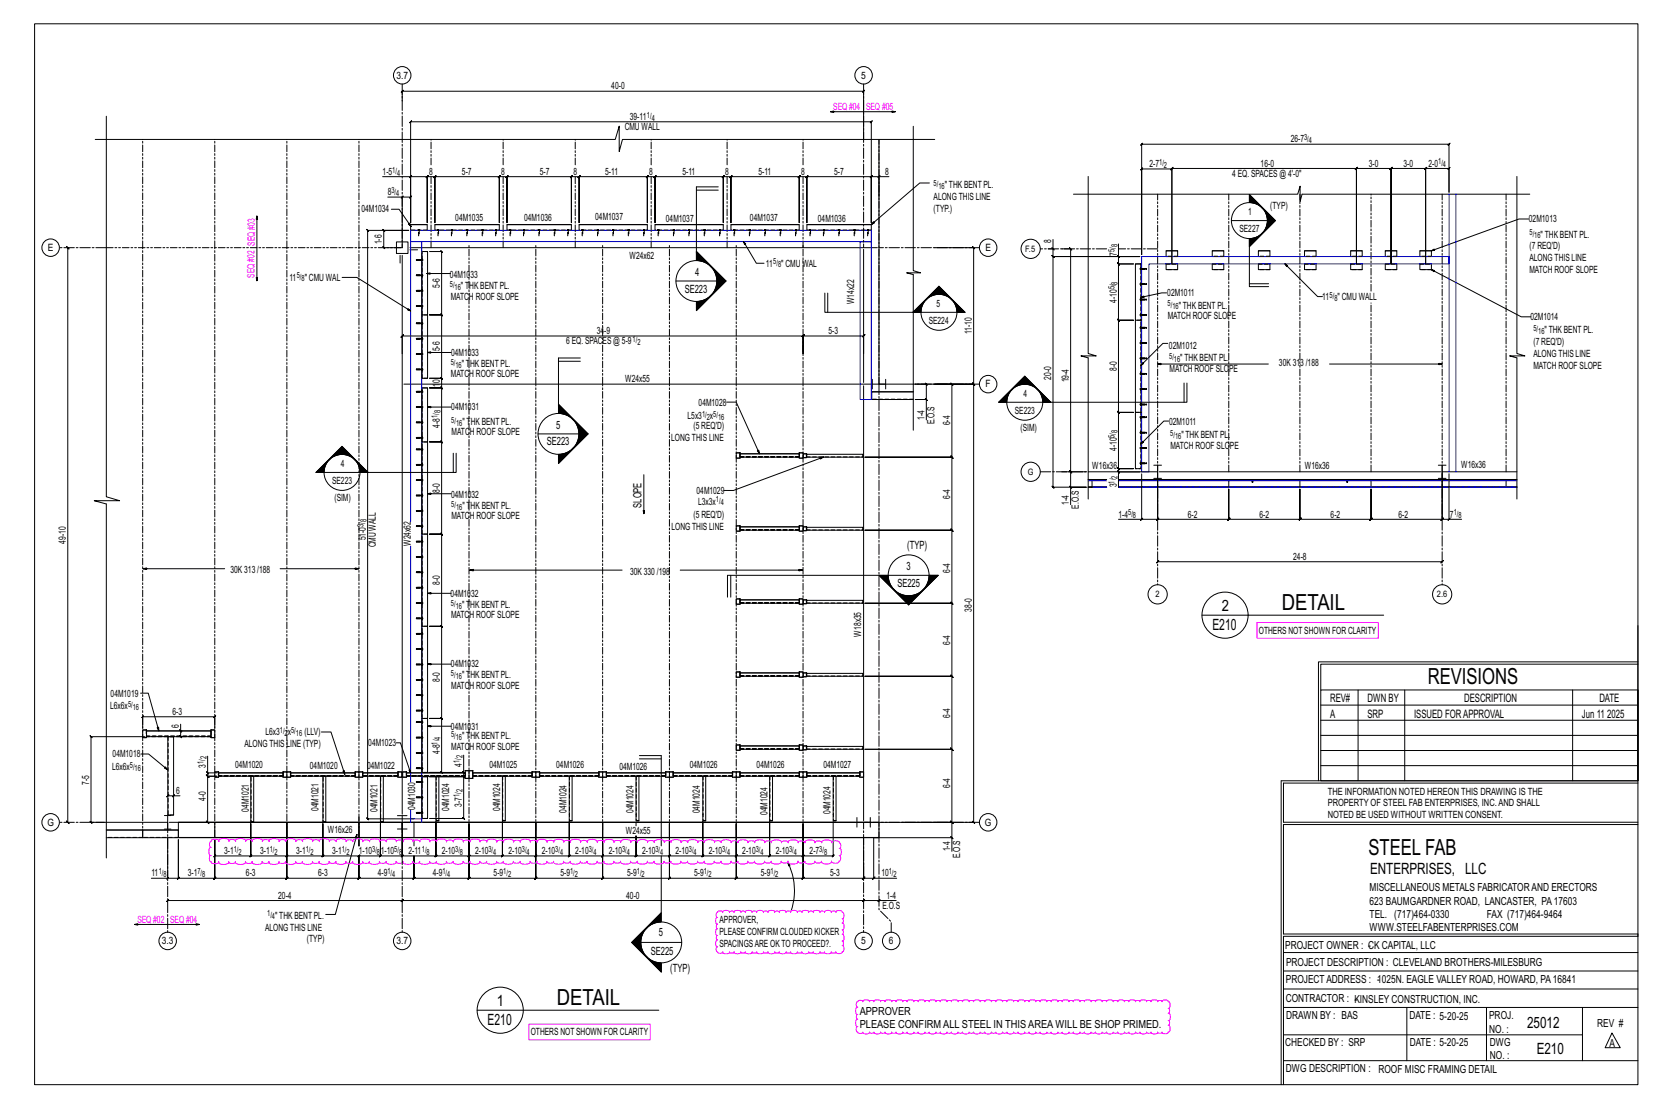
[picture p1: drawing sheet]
<svg xmlns="http://www.w3.org/2000/svg" width="914mm" height="610mm" viewBox="0 0 914 610" stroke-linecap="round" stroke-linejoin="round" font-family="sans-serif">
<defs><g id="words">
<g font-size="12.2">
<text x="706" y="336">DETAIL</text>
<text x="786" y="377">REVISIONS</text>
<text x="753" y="471">STEEL FAB</text>
<text x="307" y="554">DETAIL</text>
</g>
<g font-size="8.6">
<text x="673" y="336">2</text>
<text x="667" y="347">E210</text>
<text x="754" y="481">ENTERPRISES, LLC</text>
<text x="274" y="554">1</text>
<text x="268" y="565">E210</text>
<text x="841" y="566">25012</text>
<text x="846" y="580">E210</text>
</g>
<g font-size="6.4">
<text x="732" y="386">REV#</text>
<text x="753" y="386">DWN BY</text>
<text x="806" y="386">DESCRIPTION</text>
<text x="880" y="386">DATE</text>
<text x="732" y="395">A</text>
<text x="753" y="395">SRP</text>
<text x="778" y="395">ISSUED FORAPPROVAL</text>
<text x="871" y="395">Jun 11</text>
<text x="885" y="395">2025</text>
</g>
<g font-size="6.3">
<text x="383" y="152">4</text>
<text x="377" y="161">SE223</text>
<text x="306" y="236">5</text>
<text x="301" y="245">SE223</text>
<text x="353" y="280" transform="rotate(-90 353 280)">SLOPE</text>
<text x="499" y="302">(TYP)</text>
<text x="499" y="314">3</text>
<text x="494" y="323">SE225</text>
<text x="363" y="516">5</text>
<text x="358" y="526">SE225</text>
<text x="369" y="535">(TYP)</text>
</g>
<g font-size="6.1">
<text x="754" y="491">MISCELLANEOUS METALS FABRICATORAND ERECTORS</text>
<text x="754" y="498">623 BAUMGARDNER ROAD, LANCASTER, PA17603</text>
<text x="754" y="505">TEL. (717)464-0330</text>
<text x="819" y="505">FAX (717)464-9464</text>
<text x="754" y="513">WWW.STEELFABENTERPRISES.COM</text>
<text x="708" y="523">PROJECT OWNER : -CK CAPITAL, LLC</text>
<text x="708" y="532">PROJECT DESCRIPTION : CLEVELAND BROTHERS-MILESBURG</text>
<text x="708" y="541">PROJECTADDRESS : -1025N. EAGLE VALLEY ROAD, HOWARD, PA16841</text>
<text x="708" y="552">CONTRACTOR : -KINSLEY CONSTRUCTION, INC.</text>
<text x="473" y="559">APPROVER</text>
<text x="708" y="561">DRAWN BY : BAS</text>
<text x="776" y="561">DATE : 5-20-25</text>
<text x="820" y="561">PROJ.</text>
<text x="473" y="566">PLEASE CONFIRM ALL STEEL IN THIS AREA WILL BE SHOP PRIMED.</text>
<text x="820" y="569">NO. :</text>
<text x="879" y="566">REV #</text>
<text x="708" y="576">CHECKED BY : SRP</text>
<text x="776" y="576">DATE : 5-20-25</text>
<text x="820" y="576">DWG</text>
<text x="886" y="577">A</text>
<text x="820" y="583">NO. :</text>
<text x="708" y="590">DWG DESCRIPTION : ROOF MISC FRAMING DETAIL</text>
</g>
<g font-size="5.6">
<text x="218" y="43">3.7</text>
<text x="474" y="43">5</text>
<text x="26" y="138">E</text>
<text x="542" y="138">E</text>
<text x="543" y="213">F</text>
<text x="26" y="455">G</text>
<text x="542" y="455">G</text>
<text x="89" y="520">3.3</text>
<text x="218" y="520">3.7</text>
<text x="474" y="520">5</text>
<text x="489" y="520">6</text>
</g>
<g font-size="5.5">
<text x="337" y="49">40-0</text>
<text x="344" y="72">CMU WALL</text>
<text x="347" y="66">39-11</text>
<text x="711" y="78">26-7</text>
<text x="633" y="92">2-7</text>
<text x="694" y="92">16-0</text>
<text x="754" y="92">3-0</text>
<text x="773" y="92">3-0</text>
<text x="786" y="92">2-0</text>
<text x="211" y="96">1-5</text>
<text x="236" y="96">8</text>
<text x="254" y="96">5-7</text>
<text x="276" y="96">8</text>
<text x="297" y="96">5-7</text>
<text x="316" y="96">8</text>
<text x="333" y="96">5-11</text>
<text x="357" y="96">8</text>
<text x="376" y="96">5-11</text>
<text x="399" y="96">8</text>
<text x="417" y="96">5-11</text>
<text x="441" y="96">8</text>
<text x="459" y="96">5-7</text>
<text x="487" y="96">8</text>
<text x="678" y="97">4 EQ. SPACES @ 4'-0&quot;</text>
<text x="213" y="108">8</text>
<text x="520" y="104">&quot; THK BENT PL.</text>
<text x="514" y="110">ALONG THIS LINE</text>
<text x="199" y="117">04M1034</text>
<text x="514" y="117">(TYP.)</text>
<text x="687" y="119">1</text>
<text x="699" y="115">(TYP)</text>
<text x="251" y="122">04M1035</text>
<text x="288" y="121">04M1036</text>
<text x="328" y="121">04M1037</text>
<text x="367" y="122">04M1037</text>
<text x="413" y="122">04M1037</text>
<text x="450" y="122">04M1036</text>
<text x="842" y="122">02M1013</text>
<text x="682" y="128">SE227</text>
<text x="848" y="131">&quot; THK BENT PL.</text>
<text x="210" y="135" transform="rotate(-90 210 135)">1-6</text>
<text x="579" y="134" transform="rotate(-90 579 134)">8</text>
<text x="842" y="137">(7 REQ'D)</text>
<text x="347" y="142">W24x62</text>
<text x="615" y="141" transform="rotate(-90 615 141)">7</text>
<text x="842" y="144">ALONG THIS LINE</text>
<text x="422" y="147">11</text>
<text x="430" y="147">&quot; CMU WAL</text>
<text x="159" y="155">11</text>
<text x="168" y="155">&quot; CMU WAL</text>
<text x="248" y="153">04M10</text>
<text x="259" y="153">33</text>
<text x="842" y="150">MATCH ROOF SLOPE</text>
<text x="242" y="159" transform="rotate(-90 242 159)">5-6</text>
<text x="254" y="159">&quot; T</text>
<text x="258" y="159">HK BENT PL.</text>
<text x="248" y="165">MATCH ROOF SLOPE</text>
<text x="470" y="168" transform="rotate(-90 470 168)">W14x22</text>
<text x="615" y="167" transform="rotate(-90 615 167)">4-10</text>
<text x="643" y="163">02M1011</text>
<text x="728" y="165">11</text>
<text x="736" y="165">&quot; CMU WALL</text>
<text x="516" y="169">5</text>
<text x="649" y="170">&quot; THK BENT PL.</text>
<text x="511" y="178">SE224</text>
<text x="643" y="176">MATCH ROOF SLOP</text>
<text x="678" y="176">E</text>
<text x="843" y="176">02M1014</text>
<text x="328" y="184">34</text>
<text x="333" y="184">-9</text>
<text x="456" y="184">5-3</text>
<text x="535" y="184" transform="rotate(-90 535 184)">11-10</text>
<text x="850" y="183">&quot; THK BENT PL.</text>
<text x="312" y="190">6 EQ. SPAC</text>
<text x="332" y="190">ES @ 5-9</text>
<text x="844" y="190">(7 REQ'D)</text>
<text x="242" y="194" transform="rotate(-90 242 194)">5-6</text>
<text x="248" y="196">04M10</text>
<text x="260" y="196">33</text>
<text x="644" y="192">02M1012</text>
<text x="844" y="196">ALONG THIS LINE</text>
<text x="254" y="202">&quot; T</text>
<text x="259" y="202">HK BENT PL.</text>
<text x="650" y="199">&quot; THK BENT PL.</text>
<text x="704" y="202">30K 31</text>
<text x="716" y="202">3 /188</text>
<text x="844" y="203">MATCH ROOF SLOPE</text>
<text x="248" y="208">MATC</text>
<text x="258" y="208">H ROOF SLOPE</text>
<text x="579" y="209" transform="rotate(-90 579 209)">20-0</text>
<text x="615" y="204" transform="rotate(-90 615 204)">8-0</text>
<text x="644" y="205">MATCH ROOF SLO</text>
<text x="677" y="205">PE</text>
<text x="242" y="213" transform="rotate(-90 242 213)">1</text>
<text x="242" y="211" transform="rotate(-90 242 211)">0</text>
<text x="344" y="211">W24x55</text>
<text x="588" y="211" transform="rotate(-90 588 211)">19-4</text>
<text x="563" y="219">4</text>
<text x="248" y="226">04M10</text>
<text x="260" y="226">31</text>
<text x="385" y="224">04M1028</text>
<text x="559" y="228">SE223</text>
<text x="379" y="231">L5x3</text>
<text x="391" y="231">x</text>
<text x="509" y="231" transform="rotate(-90 509 231)">1-4</text>
<text x="514" y="233" transform="rotate(-90 514 233)">E.O.S</text>
<text x="242" y="236" transform="rotate(-90 242 236)">4-8</text>
<text x="249" y="240">MATC</text>
<text x="255" y="234">&quot; T</text>
<text x="259" y="240">H ROOF SLOPE</text>
<text x="259" y="234">HK BENT PL.</text>
<text x="382" y="236">(5 REQ'D)</text>
<text x="523" y="234" transform="rotate(-90 523 234)">6-4</text>
<text x="562" y="237">(SIM)</text>
<text x="644" y="234">02M1011</text>
<text x="370" y="243">LONG THIS LINE</text>
<text x="650" y="241">&quot; THK BENT PL.</text>
<text x="615" y="248" transform="rotate(-90 615 248)">4-10</text>
<text x="644" y="247">MATCH ROOF SLO</text>
<text x="677" y="247">PE</text>
<text x="188" y="257">4</text>
<text x="804" y="258">W16x36</text>
<text x="601" y="258">W16x36</text>
<text x="718" y="258">W16x36</text>
<text x="183" y="267">SE223</text>
<text x="615" y="268" transform="rotate(-90 615 268)">3</text>
<text x="184" y="276">(SIM)</text>
<text x="242" y="271" transform="rotate(-90 242 271)">8-0</text>
<text x="248" y="274">04M10</text>
<text x="260" y="274">32</text>
<text x="383" y="272">04M1029</text>
<text x="523" y="275" transform="rotate(-90 523 275)">6-4</text>
<text x="255" y="280">&quot; T</text>
<text x="259" y="280">HK BENT PL.</text>
<text x="384" y="278">L3x3x</text>
<text x="588" y="278" transform="rotate(-90 588 278)">1-4</text>
<text x="594" y="280" transform="rotate(-90 594 280)">E.O.S</text>
<text x="249" y="286">MATC</text>
<text x="259" y="286">H ROOF SLOPE</text>
<text x="382" y="285">(5 REQ'D)</text>
<text x="616" y="285">1-4</text>
<text x="654" y="285">6-2</text>
<text x="693" y="285">6-2</text>
<text x="733" y="285">6-2</text>
<text x="770" y="285">6-2</text>
<text x="798" y="285">7</text>
<text x="370" y="292">LONG THIS LINE</text>
<text x="36" y="299" transform="rotate(-90 36 299)">49-10</text>
<text x="201" y="298" transform="rotate(-90 201 298)">51-0</text>
<text x="207" y="301" transform="rotate(-90 207 301)">CMU WALL</text>
<text x="226" y="301" transform="rotate(-90 226 301)">W24x62</text>
<text x="712" y="308">24-8</text>
<text x="127" y="315">30K 313 /188</text>
<text x="347" y="316">30K 330 /198</text>
<text x="523" y="315" transform="rotate(-90 523 315)">6-4</text>
<text x="242" y="322" transform="rotate(-90 242 322)">8-0</text>
<text x="248" y="329">04M10</text>
<text x="259" y="329">32</text>
<text x="254" y="335">&quot; T</text>
<text x="259" y="335">HK BENT PL.</text>
<text x="248" y="341">MATC</text>
<text x="258" y="341">H ROOF SLOPE</text>
<text x="535" y="337" transform="rotate(-90 535 337)">38-0</text>
<text x="474" y="351" transform="rotate(-90 474 351)">W18x35</text>
<text x="693" y="349">OTHERS NOT SHOWN FOR CLARITY</text>
<text x="523" y="355" transform="rotate(-90 523 355)">6-4</text>
<text x="248" y="367">04M10</text>
<text x="260" y="367">32</text>
<text x="242" y="376" transform="rotate(-90 242 376)">8-0</text>
<text x="254" y="374">&quot; T</text>
<text x="259" y="374">HK BENT PL.</text>
<text x="61" y="384">04M1019</text>
<text x="248" y="379">MATC</text>
<text x="258" y="379">H ROOF SLOPE</text>
<text x="61" y="390">L6x6x</text>
<text x="95" y="394">6-3</text>
<text x="523" y="395" transform="rotate(-90 523 395)">6-4</text>
<text x="98" y="401" transform="rotate(-90 98 401)">6</text>
<text x="248" y="402">04M10</text>
<text x="259" y="402">31</text>
<text x="146" y="405">L6x3</text>
<text x="158" y="405">x</text>
<text x="168" y="405">(LLV)</text>
<text x="254" y="407">&quot; T</text>
<text x="259" y="407">HK BENT PL.</text>
<text x="135" y="411">ALONG THIS LINE (TYP)</text>
<text x="203" y="411">04M1023</text>
<text x="248" y="413">MATC</text>
<text x="258" y="413">H ROOF SLOPE</text>
<text x="62" y="417">04M1018</text>
<text x="242" y="415" transform="rotate(-90 242 415)">4-8</text>
<text x="62" y="424">L6x6x</text>
<text x="113" y="423" transform="rotate(-90 113 423)">3</text>
<text x="129" y="423">04M1020</text>
<text x="171" y="423">04M1020</text>
<text x="202" y="424">04M1022</text>
<text x="254" y="422" transform="rotate(-90 254 422)">4</text>
<text x="269" y="423">04M1025</text>
<text x="306" y="423">04M1026</text>
<text x="341" y="424">04M1026</text>
<text x="380" y="423">04M1026</text>
<text x="417" y="423">04M1026</text>
<text x="453" y="423">04M1027</text>
<text x="49" y="432" transform="rotate(-90 49 432)">7-5</text>
<text x="97" y="437">6</text>
<text x="523" y="434" transform="rotate(-90 523 434)">6-4</text>
<text x="731" y="438">THE INFORMATION NOTED HEREON THIS DRAWING IS THE</text>
<text x="113" y="441" transform="rotate(-90 113 441)">4-0</text>
<text x="137" y="447" transform="rotate(-90 137 447)">04M1021</text>
<text x="175" y="447" transform="rotate(-90 175 447)">04M1021</text>
<text x="208" y="447" transform="rotate(-90 208 447)">04M1021</text>
<text x="229" y="446" transform="rotate(-90 229 446)">04M1030</text>
<text x="247" y="447" transform="rotate(-90 247 447)">04M1024</text>
<text x="254" y="444" transform="rotate(-90 254 444)">3-7</text>
<text x="275" y="447" transform="rotate(-90 275 447)">04M1024</text>
<text x="312" y="448" transform="rotate(-90 312 448)">04M1024</text>
<text x="349" y="448" transform="rotate(-90 349 448)">04M1024</text>
<text x="385" y="448" transform="rotate(-90 385 448)">04M1024</text>
<text x="422" y="449" transform="rotate(-90 422 449)">04M1024</text>
<text x="457" y="448" transform="rotate(-90 457 448)">04M1024</text>
<text x="731" y="444">PROPERTY OF STEEL FAB ENTERPRISES, INC.AND SHALL</text>
<text x="731" y="451">NOTED BE USED WITHOUT WRITTEN CONSENT.</text>
<text x="180" y="459">W16x26</text>
<text x="344" y="459">W24x55</text>
<text x="123" y="470">3-1</text>
<text x="143" y="470">3-1</text>
<text x="163" y="470">3-1</text>
<text x="183" y="470">3-1</text>
<text x="198" y="470">1-10</text>
<text x="210" y="470">1-10</text>
<text x="225" y="470">2-11</text>
<text x="243" y="470">2-10</text>
<text x="262" y="470">2-10</text>
<text x="280" y="470">2-10</text>
<text x="298" y="470">2-10</text>
<text x="317" y="470">2-10</text>
<text x="335" y="470">2-10</text>
<text x="353" y="470">2-10</text>
<text x="372" y="470">2-10</text>
<text x="390" y="470">2-10</text>
<text x="409" y="470">2-10</text>
<text x="427" y="470">2-10</text>
<text x="446" y="470">2-7</text>
<text x="523" y="469" transform="rotate(-90 523 469)">1-4</text>
<text x="529" y="472" transform="rotate(-90 529 472)">E.O.S</text>
<text x="83" y="483">11</text>
<text x="103" y="483">3-1</text>
<text x="135" y="483">6-3</text>
<text x="175" y="483">6-3</text>
<text x="208" y="483">4-9</text>
<text x="238" y="483">4-9</text>
<text x="272" y="483">5-9</text>
<text x="309" y="483">5-9</text>
<text x="345" y="483">5-9</text>
<text x="382" y="483">5-9</text>
<text x="419" y="483">5-9</text>
<text x="457" y="483">5-3</text>
<text x="485" y="483">10</text>
<text x="153" y="495">20-4</text>
<text x="345" y="495">40-0</text>
<text x="488" y="495">1-4</text>
<text x="486" y="500">E.O.S</text>
<text x="151" y="506">&quot; THK BENT PL.</text>
<text x="396" y="509">APPROVER,</text>
<text x="146" y="512">ALONG THIS LINE</text>
<text x="396" y="515">PLEASE CONFIRM CLOUDED KICKER</text>
<text x="169" y="519">(TYP)</text>
<text x="396" y="522">SPACINGSARE OKTO PROCEED?.</text>
<text x="292" y="570">OTHERS NOT SHOWN FOR CLARITY</text>
</g>
<g font-size="5.5" fill="#f0f">
<text x="459" y="60">SEQ #04</text>
<text x="477" y="61">SEQ #05</text>
<text x="140" y="135" transform="rotate(-90 140 135)">SEQ #03</text>
<text x="140" y="153" transform="rotate(-90 140 153)">SEQ #02</text>
<text x="76" y="508">SEQ #02</text>
<text x="94" y="508">SEQ #04</text>
</g>
<g font-size="4.9">
<text x="564" y="139">F.5</text>
<text x="566" y="261">G</text>
<text x="636" y="329">2</text>
<text x="791" y="329">2.6</text>
</g>
<g font-size="4.7">
<text x="356" y="65">1/</text>
<text x="359" y="66">4</text>
<text x="718" y="77">3/</text>
<text x="721" y="79">4</text>
<text x="216" y="95">1/</text>
<text x="638" y="91">1/</text>
<text x="641" y="92">2</text>
<text x="792" y="91">1/</text>
<text x="794" y="92">4</text>
<text x="219" y="97">4</text>
<text x="216" y="106">3/</text>
<text x="218" y="108">4</text>
<text x="514" y="102">5/</text>
<text x="517" y="104">16</text>
<text x="842" y="130">5/</text>
<text x="845" y="131">16</text>
<text x="615" y="136" transform="rotate(-90 615 136)">8</text>
<text x="614" y="139" transform="rotate(-90 614 139)">5/</text>
<text x="426" y="146">5/</text>
<text x="428" y="147">8</text>
<text x="163" y="153">5/</text>
<text x="166" y="155">8</text>
<text x="248" y="158">5/</text>
<text x="250" y="160">16</text>
<text x="614" y="159" transform="rotate(-90 614 159)">5/</text>
<text x="615" y="157" transform="rotate(-90 615 157)">8</text>
<text x="732" y="164">5/</text>
<text x="735" y="166">8</text>
<text x="643" y="169">5/</text>
<text x="645" y="170">16</text>
<text x="844" y="182">5/</text>
<text x="847" y="184">16</text>
<text x="348" y="188">1/</text>
<text x="351" y="190">2</text>
<text x="644" y="198">5/</text>
<text x="248" y="201">5/</text>
<text x="251" y="203">16</text>
<text x="646" y="199">16</text>
<text x="243" y="228" transform="rotate(-90 243 228)">8</text>
<text x="241" y="230" transform="rotate(-90 241 230)">1/</text>
<text x="248" y="233">5/</text>
<text x="386" y="230">1/</text>
<text x="389" y="231">2</text>
<text x="393" y="230">5/</text>
<text x="395" y="231">16</text>
<text x="251" y="234">16</text>
<text x="615" y="238" transform="rotate(-90 615 238)">8</text>
<text x="614" y="241" transform="rotate(-90 614 241)">5/</text>
<text x="644" y="240">5/</text>
<text x="647" y="242">16</text>
<text x="615" y="264" transform="rotate(-90 615 264)">2</text>
<text x="614" y="266" transform="rotate(-90 614 266)">1/</text>
<text x="248" y="279">5/</text>
<text x="251" y="281">16</text>
<text x="394" y="277">1/</text>
<text x="397" y="278">4</text>
<text x="202" y="288" transform="rotate(-90 202 288)">8</text>
<text x="621" y="284">5/</text>
<text x="624" y="285">8</text>
<text x="800" y="284">1/</text>
<text x="803" y="285">8</text>
<text x="200" y="290" transform="rotate(-90 200 290)">3/</text>
<text x="248" y="334">5/</text>
<text x="251" y="335">16</text>
<text x="248" y="372">5/</text>
<text x="251" y="374">16</text>
<text x="70" y="389">5/</text>
<text x="73" y="391">16</text>
<text x="154" y="403">1/</text>
<text x="157" y="405">2</text>
<text x="160" y="403">5/</text>
<text x="163" y="405">16</text>
<text x="243" y="407" transform="rotate(-90 243 407)">4</text>
<text x="248" y="406">5/</text>
<text x="251" y="408">16</text>
<text x="241" y="410" transform="rotate(-90 241 410)">1/</text>
<text x="114" y="418" transform="rotate(-90 114 418)">2</text>
<text x="255" y="418" transform="rotate(-90 255 418)">2</text>
<text x="72" y="423">5/</text>
<text x="74" y="425">16</text>
<text x="112" y="421" transform="rotate(-90 112 421)">1/</text>
<text x="253" y="420" transform="rotate(-90 253 420)">1/</text>
<text x="255" y="436" transform="rotate(-90 255 436)">2</text>
<text x="253" y="439" transform="rotate(-90 253 439)">1/</text>
<text x="129" y="469">1/</text>
<text x="131" y="471">2</text>
<text x="148" y="469">1/</text>
<text x="151" y="471">2</text>
<text x="168" y="469">1/</text>
<text x="171" y="471">2</text>
<text x="188" y="469">1/</text>
<text x="191" y="471">2</text>
<text x="205" y="469">3/</text>
<text x="208" y="471">8</text>
<text x="217" y="469">5/</text>
<text x="220" y="471">8</text>
<text x="232" y="469">1/</text>
<text x="235" y="471">8</text>
<text x="251" y="469">3/</text>
<text x="253" y="471">8</text>
<text x="269" y="469">3/</text>
<text x="272" y="471">4</text>
<text x="287" y="469">3/</text>
<text x="290" y="471">4</text>
<text x="306" y="469">3/</text>
<text x="308" y="471">4</text>
<text x="324" y="469">3/</text>
<text x="327" y="471">4</text>
<text x="342" y="469">3/</text>
<text x="345" y="471">4</text>
<text x="361" y="469">3/</text>
<text x="363" y="471">4</text>
<text x="379" y="469">3/</text>
<text x="382" y="471">4</text>
<text x="398" y="469">3/</text>
<text x="400" y="471">4</text>
<text x="416" y="469">3/</text>
<text x="419" y="471">4</text>
<text x="434" y="469">3/</text>
<text x="437" y="471">4</text>
<text x="451" y="469">3/</text>
<text x="454" y="471">8</text>
<text x="87" y="481">1/</text>
<text x="90" y="483">8</text>
<text x="109" y="481">7/</text>
<text x="111" y="483">8</text>
<text x="213" y="481">1/</text>
<text x="216" y="483">4</text>
<text x="244" y="481">1/</text>
<text x="246" y="483">4</text>
<text x="277" y="481">1/</text>
<text x="280" y="483">2</text>
<text x="314" y="481">1/</text>
<text x="316" y="483">2</text>
<text x="351" y="481">1/</text>
<text x="353" y="483">2</text>
<text x="387" y="481">1/</text>
<text x="390" y="483">2</text>
<text x="424" y="481">1/</text>
<text x="427" y="483">2</text>
<text x="489" y="481">1/</text>
<text x="492" y="483">2</text>
<text x="147" y="505">1/</text>
<text x="150" y="506">4</text>
</g>
</g></defs>
<g fill="none" stroke="#000" stroke-width=".55">
<path d="M19 13h883v584h-883zM221 56v-6v1l1-1h-1h254v1l1-1h-1v27M52 77h287l2-8v14l2-6h172M59 64v210l7 2h-14l7 2v194M457 62h36M484 77v135h19M503 70v79l4 1h-8l4 1v86M628 80l1-1h-1h170l-1 1 1-1v27v-13v-1l-1 1h1h-13v-1l-1 1h1v52v-52v-1l-1 1h1h-19v-1l-1 1h1v52v-52v-1l-1 1h1h-19v-1l-1 1h1v52v-52v-1l-1 1h1h-102l1-1-2 1h1v52v-52l1-1-1 2v-1h-17l1-1-1 2v-1v47v-61zM211 97h15v26v-14l1-1-2 1h1h-5M225 98l2-1zM226 97h9v1l1-1h-1v26v-26v1l1-1h-1h4v1l1-1h-1v26v-26v1l1-1h-1h36l-1 1 1-1v26v-26l-1 1 1-1h4v1l1-1h-1v26v-26v1l1-1h-1h36l-1 1 1-1v26v-26l-1 1 1-1h4l-1 1 1-1v26v-26l-1 1 1-1h37v1l1-1h-1v26v-26v1l1-1h-1h5l-1 1 1-1v26v-26l-1 1 1-1h37v1l1-1h-1v26v-26v1l1-1h-1h4v1l1-1h-1v26v-26v1l1-1h-1h38l-1 1 2-1h-1v26v-26l-1 1 2-1h-1h4v1l1-1h-1v26v-26v1l1-1h-1h36l-1 1 1-1v26M483 98l1-1z"/>
<path d="M484 97h-4l-1 1 1-1v26M489 97h-5v11M599 97v98l4 1h-8l4 1v78M835 97v98l5 1h-9l4 1v78M141 119v36M213 109h8v27h-10l1 1-1-1v-9h1l-1-1v1h14h-23v-1l1 1h-1v324v-1l1 1h-1h26M215 115h5l6 10-1-2h1v2M221 109l1-1zM383 105h12M395 103h-12l1 41M512 101h-6l-26 23 1-2v1l-1 1h-36M591 107h123l2-4v8l1-4h125"/>
<path d="M688 107l14 14-14 15 14-15zM688 107l14 14-14 15v-5v27h10M688 109l3 3M688 108l4 5M688 110l1 2M688 110l2 2M688 111l1 1M688 109l4 3M688 109l2 3M688 108l5 5M688 107v5M688 108l6 5"/>
<path d="M688 107l14 14-14 14 6-5M688 111v1M696 116l5 5-5 6M696 117l5 4-5 5M697 117l4 4M697 118l4 3-4 4M697 118l4 3M697 119l3 2-3 3M697 119l3 2M698 120l1 1-1 2M37 136l1 1-1-1v317M218 133h7v7h-7z"/>
<path d="M226 136h257M226 138h4M226 124h9v3h-9zM226 123v-56l-1 1 2-2-1 1h254l-1 1 1-2v1v56M226 124h9M232 139h3v34h-3zM232 139h3M232 139v34M236 139h7v-1l1 1h-1v34l1 1-1-1h-7h7l1 1-1-1v35l1 1-1-1h-7h7l1 1-1-1v6v-1l1 1h-1h-7h7v-1l1 1h-1v29l1 1-1-1h-7h7l1 1-1-1v51l1 1-1-1h-7h7l1 1-1-1v51v-1l1 1h-1h-7h7v-1l1 1h-1v51v-1l1 1h-1h-7h7v-1l1 1h-1v29l1 1-1-1h-7h19v-9M239 124h36v3h-36zM239 124h36M279 124h36v3h-36z"/>
<path d="M279 124h36M319 124h37v3h-37zM319 124h37M361 124h37v3h-37zM361 124h37M383 139l16 16-16 16 16-16zM383 138l17 17-17 16v-5M383 139l6 6M383 139l16 16-16 16M383 139l7 7M383 140l5 4M383 140l5 5"/>
<path d="M402 124h38v3h-38zM402 124h38M409 133l7 12h5M444 124h36v3h-36zM475 137v74M515 136h21h-1l2 1-1-1v76l-1-1 2 1h-1h-21h21l-1-1 2 1h-1v241l-1-1 2 1h-1h-21M579 136l1 2zM580 132v5h-3M585 137h4v-1l1 2-1-1v123v-1l1 1h-1h-4M616 134v7h11h-47v1l-1-1h1v-4M642 138h6v3h-6zM642 138h6"/>
<path d="M667 138h7v3h-7zM667 138h7M678 121l20 1M688 131v1M689 131l-1 1M689 131l-1 2M690 131l-2 2M690 131l-2 3M691 131l-3 3M692 131l-4 3M692 131l-4 4M693 130l-5 5"/>
<path d="M693 138h6v3h-6zM693 138h6M698 121h1M698 121v1M700 121l-3 3M700 121l-3 4M701 121l-4 5M718 138h7v3h-7zM718 138h7M744 138h6v3h-6zM744 138h6M763 138h6v3h-6z"/>
<path d="M763 138h6M782 138h6v3h-6zM842 121h-6l-48 17 2-1v1h-8M188 153h8l30 18M220 141v4M221 141v307M235 151h13M372 155h23M383 141l4 3M383 143l1 1M383 141l3 3M383 142l2 2"/>
<path d="M383 140l4 4M383 143h1M393 149l6 6-6 6M393 150l5 5-5 5M394 150l4 5-4 4M394 151l4 4-4 4M394 151l4 4-4 3M394 151l3 4-3 3M394 152l3 3-3 3M394 152l3 3-3 2M394 153l3 2M394 153l2 2-2 1"/>
<path d="M395 153l1 2-1 1M395 154l1 1-1 1M395 154v1v1M395 154v1M395 155h.1M396 155l-2 2M399 155l-6 5M517 159l-4 4M615 141l1 1zM616 141v4h-1l1 1v-1h8h-8h-1l1 1v-1v31h-1l1 1v-1h8h-8h-1l1 1v-1v51h-1l1 1v-1h8h-8h-1l1 1v-1v31h-1l1 1v-1h8h-8h-1l1 1v-1v2M625 145h3v31h-3zM627 141h-47h-1l1 1v-1v127h-1l1 1v-1h18h-9v10"/>
<path d="M628 145h-3M628 156v1M628 148h.1M642 145h6v3h-6zM667 145h7v3h-7zM688 156h10M693 145h6v3h-6zM707 145l18 18h3M718 145h7v3h-7zM744 145h6v3h-6zM763 145h6v3h-6zM782 145h6v3h-6z"/>
<path d="M788 148l49 26h6M232 173v35h1h2v-35M232 174v34M384 166h-1M384 166l-1 1M385 166l-2 1M385 166l-2 2M386 166l-3 2M386 166l-3 3M387 165l-4 4M388 165l-5 5M389 165l-6 5"/>
<path d="M390 164l-7 6M454 161v11h53M456 161v11M503 172h.1M503 172l14-14 14 14M507 172h20M507 172h.1M507 171l-1 1M507 170l-1 2M507 170l-2 2M507 169l-2 3 2-3M508 169l-4 3"/>
<path d="M508 168l-4 4M509 167l-6 5M509 166l-6 6M512 164l5-6 5 6M512 163l5-4 4 4M513 163l4-4 4 4M513 163l4-4 3 4M514 163l3-3 3 3M514 162l3-2 3 2M515 162l2-2 2 2M515 162l2-1 1 1M516 162l1-1 1 1"/>
<path d="M516 162h1M517 162h.1M525 166l6 6M525 167l6 5M526 168l4 4M526 169l4 3M526 169l3 3M527 170l2 2M527 170l1 2M527 171l1 1M527 171v1M527 172h.1"/>
<path d="M527 172h4l-14-14-14 14h4M628 176v51h-3v-51M628 173v1M628 165h.1M642 161h-2l-12 3M221 195v-10v1l1-2-1 1h221l-1 1 2-2-1 1v10v-10l-1 1 2-2-1 1h33v1l1-2-1 1v10M235 194h13M307 199h12M319 197h-12v30M628 197v1M628 189h.1M628 180v1"/>
<path d="M643 189h-3l-12 12M222 212h257M232 214h3v29h-3zM232 214h3M232 214v29M475 212v240M480 216h23h-23v4h23M480 209v5M480 212h8M488 209v5M509 219l2 2zM554 220l-1 2"/>
<path d="M554 220l-2 2M554 219l-2 3M555 219l-3 3M555 218l-4 4M555 217l-4 5M556 216l-6 6 6-6M559 213l5-5 5 5M560 213l4-5 5 5M560 212l4-4 4 4M561 212l3-3 3 3M562 212l2-2 2 2M563 212l1-2 2 2"/>
<path d="M563 212l1-2 1 2M563 212l1-1 1 1M564 212v-1l1 1M564 212h.1M564 209l4 3M564 209l3 3M564 208l5 5M564 211l-1 1M564 211l1 1M564 209l-3 3M564 211v1M572 216l6 6"/>
<path d="M573 217l5 5h1M573 217l4 5M573 218l4 4M574 218l3 4M574 219l3 3M574 219l2 3M574 220l2 2M574 220l1 2M628 206h.1M628 214h.1M637 200h61M652 211v11"/>
<path d="M653 211v11h-79M732 200h62M235 224h13M296 239h23M307 223l16 16-16 16M307 223l17 16-17 16 16-16zM307 223l17 16-17 16v-5M307 224l5 5M307 227l1 1M307 226l2 2M307 226l3 2M307 224l4 4"/>
<path d="M307 223l6 6M307 225l4 3M307 225l3 3M307 228h1M307 223l7 7M317 233l6 6-6 6M318 234l5 5-5 5M318 234l4 5-4 5M318 235l4 4-4 4M318 236l4 3-4 3M318 236l3 3-3 3M318 236l3 3-3 2"/>
<path d="M318 237l3 2M319 237l1 2-1 2M319 237l1 2M319 238l1 1-1 1M319 238v1v1M319 238v1M319 239h.1M320 239l-1 1M321 239l-2 2M322 239l-4 4M323 239l-6 5M400 221h5l13 29-1-2h1v2"/>
<path d="M504 220h6v11M510 220v-8h1l-2-1 1 1h-6h20l-1-1 2 1h-1v40l-1-1 2 1h-1h-48h48l-1-1 2 1h-1v40l-1-1 2 2-1-1h-48h48l-1-1 2 2-1-1v40h-1l2 1-1-1h-48h48h-1l2 1-1-1v40h-1l2 1-1-1h-48h48h-1l2 1-1-1v41l-1-1 2 1h-1h-48h48l-1-1 2 1h-1v40l-1-1 2 2-1-1h-27M550 222l14-15 14 15-14-15zM550 222l14-14 14 14M554 222h20M554 221l-4 1 14-15 15 15h-5M554 221v1M554 221l-1 1M574 221l1 1M574 221v1M628 227v31h-3v-31M628 223h.1"/>
<path d="M628 238h.1M628 230h.1M643 232h-2l-13 13M178 260h-4l14-14 15 14h-5M178 260h.1M178 259v1M178 259l-1 1M179 258l-2 2M179 258l-3 2M179 257l-3 3M179 256l-4 4M180 255l-5 5"/>
<path d="M180 254l-6 6M184 251l4-4 5 4M184 251l4-4 4 4M185 251l3-3 3 3M186 251l2-3 3 3M186 250l2-2 2 2M187 250l1-1 2 1M188 250h1M188 250h.1M188 247l4 4M188 247l-5 4M188 247l5 4"/>
<path d="M188 247l6 5M188 249l1 1M188 247l-3 4M188 246l14 14M188 247l-5 5M188 249l-1 1M196 254l6 6M197 255l5 5M197 255l5 5h1M197 256l4 4M198 257l3 3M198 258l2 2"/>
<path d="M198 259l1 1M198 260h1M198 260h.1M232 243v51M232 244v49M235 243v51h-3M250 250v10M251 250v10h-53M308 250h-1M308 250l-1 1M309 250l-2 1M309 250l-2 2"/>
<path d="M310 250l-3 2M310 250l-3 3M311 250l-4 3M311 249l-4 4M312 249l-5 5M313 249l-6 5M314 248l-7 7M405 249h2v3h-2zM407 250h33v2h-33zM407 249h-2M407 250h33M440 249h2v3h-2z"/>
<path d="M440 249h2M442 250h2v2h-2zM442 250h2M444 250h31v2h-31zM453 252h-2l1 1 1-1-49 18h-5M598 260h-9v-1l1 1h-1v8M599 260h38M615 259l1 1zM627 260h-11v8M628 255h.1M628 247h.1M635 256h4"/>
<path d="M637 256v7M638 260h155M792 256h4M794 256v7M794 260h41M174 260l14-14 14 14-14-14zM178 260h20M235 272h13M354 261v22M589 268l1 1zM599 264h10h-8v4h8h-10M628 261v25h-12"/>
<path d="M635 263h4M637 268h39v-4h-60h21v4h-21h219h-6v-4h6h-41v4h35M637 269v17v1l1-2-1 1h39v1l1-2-1 1v-17v17v1l1-2-1 1h40l-1 1 1-2v1v-17v17l-1 1 1-2v1h39l-1 1 1-2v1v-17v17l-1 1 1-2v1h39l-1 1 2-2-1 1v-17M637 265v21l1-1-1 2v-1h-9M637 264h118M689 265h.1M690 265h.1M742 265h.1M792 263h4M794 264h-78v4h39M794 261v25l-1 1 1-2v1h4M798 261v25h7"/>
<path d="M829 264h-74v4h39M232 294v51M232 295v49M235 294v51h-3M405 290h2v2l-2 1zM407 290h33v2h-33zM407 290h-2M407 290h33M440 290h2v3l-2-1zM440 290h2M442 290h2v2h-2zM442 290h2"/>
<path d="M444 290h31v2h-31zM628 287l1-2zM797 287l1-2zM79 313l2 1v-1h-2h45M154 313h44l-2 1v-1h2M259 314h2h-2h83M374 314h68h-2h2M402 317v12M484 317l16 16 17-16h-117v12M484 317l16 16 16-16-16 16M484 317l16 16 16-16M485 317l6 6"/>
<path d="M485 317l5 5M485 317l5 4M486 317l4 4M486 317l4 3M486 317l3 3M487 317l2 3M487 317l2 2M488 317l1 1M488 317h1M489 317h.1M512 317h-1M512 317l-1 1"/>
<path d="M513 317l-2 1M513 317l-2 2M514 317l-3 2M514 317l-3 3M515 317l-4 3M515 317l-4 4M515 317l-5 4M515 317l-5 5M516 317l-6 5M516 317l-7 6M637 310l1-1zM637 309h157l-1 1 2-1h-1"/>
<path d="M235 327h13M405 330h2v3h-2zM407 330h33v2h-33zM407 330h-2M407 330h33M440 330h2v3h-2zM440 330h2M442 330h2v2h-2zM442 330h2M444 331h31v1h-31zM494 326l6 6 6-6M495 327l5 5 6-5"/>
<path d="M495 327l5 5 5-5M496 327l4 5 5-5M496 327l4 4 4-4M497 327l3 4 4-4M497 328l3 3M497 328l3 3 3-3M497 328l3 2 3-2M498 328l2 2 3-2M498 328l2 2 2-2M499 328l1 1 2-1M499 328l1 1 1-1M500 328v1l1-1"/>
<path d="M500 328h1M500 328h.1M662 339h100M232 345v51M232 346v49M235 345v51h-3M902 345v85h-197M235 366h13M405 370h2v3h-2zM407 371h33v1h-33zM407 370h-2M407 371h33"/>
<path d="M440 370h2v3h-2zM440 370h2M442 371h2v2h-2zM442 371h2M444 371h31v1h-31zM727 380h175v50h-175zM748 380v50M773 380v50M866 380v50M902 366h-175v14M902 364h-176v66M77 382h5l5 21v-2v-1v3"/>
<path d="M99 399v3h1M232 396v29h1h2v-29M232 396v29M235 400h13M727 397h175M727 388h175M78 415h4l10 9-1-1v-1l1 2M79 402h2v4h-2zM79 401v-6h-1l1-1v1h39l1-1-1 1v6M80 406h-30v-1l1 1h-1v47v-1l1 1h-1h7M81 403h35v3h-35zM81 402h-2"/>
<path d="M81 403h35M92 406h4v43h-4zM99 402l1 1zM99 402v4v-1l1 1h-1h1M114 416v10h5M116 402h2v4h-2zM116 402h2M177 403h5l8 23-1-1 1-1v2M218 409h2l6 17M352 416h12v50M352 418h12M405 410h2v3h-2z"/>
<path d="M407 411h33v2h-33zM407 410h-2M407 411h33M440 410h2v3h-2zM440 410h2M442 411h2v2h-2zM442 411h2M444 411h31v2h-31zM727 413h175M727 405h175M92 438v1l1-1h-1h4M95 439l1-1z"/>
<path d="M96 438h3M114 425l1 1zM114 426v1l1 1-1-1h5h-5l1 1-1-1v26v-1l1 2-1-1M118 425h2v3h-2zM120 426h36v1h-36zM120 425h-2M120 426h36M138 427v26h2v-26M156 425h2v3h-2zM156 425h2M160 425h-2M160 425v3h-2"/>
<path d="M160 426h35v1h-35zM160 426h35M178 427v26h1v-26M195 425h3v3h-3zM195 425h3M200 425h-2M200 425v3h-2M200 426h19v1h-19zM200 426h19M209 427v26h2v-26M219 425h2v3h-2zM219 425h2"/>
<path d="M222 425h2v3h-2zM224 426h32v1h-32zM224 425h-2M224 426h32M232 428h3v23h-3zM232 428h3M232 429v21M240 427v25h2v-25M255 425l1 1zM255 425v3v-1l1 1h-1h-19h19v-1l1 1h-1v23v-1l1 1h-1h-19M256 424h2M256 424v5h2"/>
<path d="M258 424h2v5h-2zM260 426h33v1h-33zM260 424h-4M260 426h33M277 427v25h1v-25M293 425h2v3h-2zM293 425h2M297 425h-2M297 425v3h-2M297 426h33v1h-33zM297 426h33M313 427v25h2v-25"/>
<path d="M330 425h2M330 425v3h2M332 425h2v3h-2zM334 426h32v1h-32zM334 425h-4M334 426h32M350 427v25h2v-25M366 425h3M366 425v3h3M369 425h2v3h-2zM371 426h32v1h-32zM371 425h-2"/>
<path d="M371 426h32M387 427v25h2v-25M403 425h2M403 425v3h2M405 425h2v3h-2zM407 426h33v1h-33zM407 425h-4M407 426h33M424 427v25h1v-25M440 425h2v3h-2zM440 425h2M444 425h-2"/>
<path d="M444 425v3h-2M444 426h29v1h-29zM444 426h29M459 427v25h1v-25M473 425h2v3h-2zM473 425h2M705 430v167M727 422h175M902 431h-195v22h195M37 452l1 2zM59 453h33zM59 457h39"/>
<path d="M79 457h19v4h-19zM91 449h3M91 457h3M92 449v8M93 453h391M98 453h60v8M196 460v1v1v-2l-11 44h-6M198 450v16M219 449h5M219 457h5M221 449v8M258 453h74v8h-37"/>
<path d="M295 453h74v8M332 453h73v8h-36M350 453v2zM459 452v19l-1 1 1-1h-17h1l-1 1v-1v-17v17h1l-1 1v-1h-18l-1 1 1-1v-19v19l-1 1 1-1h-19h1l-1 1v-1v-17v17h1l-1 1v-1h-18l-1 1 1-1v-19v19l-1 1 1-1h-18l-1 1 1-1v-17v17l-1 1 1-1h-19h1l-1 1v-1v-11v11h1l-1 1v-1h-18l-1 1 1-1v-18v18l-1 1 1-1h-19h1l-1 1v-1v-19v19h1l-1 1v-1h-18l-1 1 1-1v-18v18l-1 1 1-1h-18l-1 1 1-1v-19v19l-1 1 1-1h-19h1l-1 1v-1v-17v17h1l-1 1v-1h-18h1l-1 1v-1v-19v19h1l-1 1v-1h-19h1l-1 1v-1v-18v18h1l-1 1v-1h-12h1l-1 1v-1v-17v17h1l-1 1v-1h-11l-1 1 1-1-1 1 1-1h-20l-1 1 1-1v-17v17l-1 1 1-1h-20l-1 1 1-1v-18v18l-1 1 1-1h-20h1l-1 1v-1v-17v17h1l-1 1v-1h-20h1l-1 1v-1v-9M472 450v5M479 450v5M485 453h39l-1-1 2 1h-1v8M902 454h-195v60h195v2h-195v81M59 461h20M92 461v23h-9M98 461h20zM98 461v-8h20v8h40"/>
<path d="M158 461h-40M158 461h40v-8h30v8h30v-8h37v8h74M158 461h40M198 461h30zM198 462v4zM228 462v4zM228 461h30M258 461h37zM364 471v32l-16 16 16 16v-5M369 461h73v-8h42v8M369 461h-37M405 461h37"/>
<path d="M434 475l1 2h-1zM434 475a35 35 0 0 1 1 27M442 461h42zM475 475v9l1-1-1 1h-33l1-1-1 1v-22v22l1-1-1 1h-37l1-1-1 1v-22v22l1-1-1 1h-36v-1l-1 1h1v-22v22v-1l-1 1h1h-37v-1l-1 1h1v-22v22v-1l-1 1h1h-37l1-1-2 1h1v-22v22l1-1-2 1h1h-37l1-1-1 1v-22v22l1-1-1 1h-30v-1l-1 1h1v-13v13v-1l-1 1h1h-30v-1l-1 1h1v-13v13v-1l-1 1h1h-40v-1l-1 1h1v-22v22v-1l-1 1h1h-40l1-1-1 1v-22v22l1-1-1 1h-20l1-1-1 1v-22v22l1-1-1 1h-6M475 461v23l1-1-1 1h6M523 461l2 1zM524 469v-8h-43v23h13M92 484l1-1zM482 483l-2 1zM483 496l1-1zM484 496h-9l1-1-1 1v1l1-2-1 1h-254l1-1-1 1v1l1-2-1 1h-129l1-1-1 1v1M493 496h-9v1"/>
<path d="M74 509h36M348 519l16 16M350 519l3 3M352 519l1 1M353 519h22M353 519h.1M353 518l-1 1 1 1M353 517l-2 2 2 1M353 517l-2 2 2 2M353 516l-2 3M353 516l-3 3 3 3M353 515l-3 4 3 4"/>
<path d="M354 515l-5 4 5 4M354 514l-5 5 5 5M354 513l-5 6 5 6M364 503l-16 16 16 16-16-16zM364 503l-6 6M364 504l-5 5M364 507l-1 1M364 505l-3 3M364 506l-2 2M364 506l-1 2M364 504l-4 5M364 504l-4 4"/>
<path d="M364 503l-7 7M364 507v1M357 528l7 7M358 529l6 5M359 529l5 5M360 529l4 5M360 530l4 3M361 530l3 3M362 530l2 2M363 530l1 2M363 530l1 1M707 535h195"/>
<path d="M707 525h195M263 556h100M707 555h195M707 545h195M774 555v29M818 555v29M871 555v29M707 570h164M887 569l5 8h-8zM707 584h195"/>
<circle cx="221" cy="41" r="5"/>
<circle cx="475" cy="41" r="5"/>
<circle cx="28" cy="136" r="5"/>
<circle cx="544" cy="136" r="5"/>
<circle cx="567" cy="137" r="5"/>
<circle cx="688" cy="121" r="10"/>
<circle cx="383" cy="155" r="11"/>
<circle cx="517" cy="172" r="10"/>
<circle cx="544" cy="212" r="5"/>
<circle cx="307" cy="239" r="11"/>
<circle cx="564" cy="222" r="10"/>
<circle cx="567" cy="260" r="5"/>
<circle cx="188" cy="260" r="10"/>
<circle cx="500" cy="317" r="11"/>
<circle cx="637" cy="327" r="5"/>
<circle cx="674" cy="339" r="13"/>
<circle cx="794" cy="327" r="5"/>
<circle cx="28" cy="453" r="5"/>
<circle cx="544" cy="453" r="5"/>
<circle cx="92" cy="518" r="5"/>
<circle cx="221" cy="518" r="5"/>
<circle cx="364" cy="519" r="11"/>
<circle cx="475" cy="518" r="5"/>
<circle cx="491" cy="518" r="5"/>
<circle cx="275" cy="556" r="13"/>
</g>
<path d="M692 343h67v8h-67zM117 463l2-1 1 1 1-1h2h3v1a2.1 2.1 0 0 1 4 0v-1h2h3v1a2.1 2.1 0 0 1 4 0v-1h3h2v1a2.1 2.1 0 0 1 4 0v-1h3h2l1 1a2.1 2.1 0 0 1 3 0l1-1h2h3v1a2.1 2.1 0 0 1 4 0v-1h2h3v1a2.1 2.1 0 0 1 4 1v-2h3h2v2a2.1 2.1 0 0 1 4 0v-2h3h2l1 2a2.1 2.1 0 0 1 3 0l1-2h2h2l1 2a2.1 2.1 0 0 1 3 0l1-2h2h3v2a2.1 2.1 0 0 1 4 0v-2h2l3 1v1a2.1 2.1 0 0 1 4 0v-1l3-1 2 1v1a2.1 2.1 0 0 1 4 0v-1l3-1 2 1 1 1a2.1 2.1 0 0 1 3 0l1-1 2-1 3 1v1a2.1 2.1 0 0 1 4 0v-1l2-1 3 1v1a2.1 2.1 0 0 1 4 0v-1l3-1 2 1v1a2.1 2.1 0 0 1 4 0v-1l3-1 2 1 1 1a2.1 2.1 0 0 1 3 0l1-1 2-1 2 1 1 1a2.1 2.1 0 0 1 3 0l1-1 2-1 3 1v1a2.1 2.1 0 0 1 4 0v-1l2-1 3 1v1a2.1 2.1 0 0 1 4 0v-1l3-1 2 1v1a2.1 2.1 0 0 1 4 0v-1l3-1 2 1 1 1a2.1 2.1 0 0 1 3 0l1-1 2-1 2 1 1 1a2.1 2.1 0 0 1 4 0v-1l2-1 3 1v1a2.1 2.1 0 0 1 4 0v-1l2-1 3 1v1a2.1 2.1 0 0 1 4 0v-1l3-1 2 1v1a2.1 2.1 0 0 1 4 0v-1l3-1 2 1 1 1a2.1 2.1 0 0 1 3 0l1-1 2-1 3 1v1a2.1 2.1 0 0 1 4 0v-1l2-1 3 1v1a2.1 2.1 0 0 1 4 0v-1l3-1 2 1v1a2.1 2.1 0 0 1 4 0v-1l3-1 2 1 1 1a2.1 2.1 0 0 1 3 0l1-1 2-1 2 1 1 1a2.1 2.1 0 0 1 3 0l1-1 2-1 3 1v1a2.1 2.1 0 0 1 4 0v-1l2-1 3 1v1a2.1 2.1 0 0 1 4 0v-1l3-1 2 1v1a2.1 2.1 0 0 1 4 0v-1h3h2l1 1a2.1 2.1 0 0 1 3 0l1-1h2h3v1a2.7 2.7 0 0 1 4-1 2.7 2.7 0 0 1 0 4l1 2-1 2a2.3 2.3 0 0 1 0 4h-2h-2v-1v1a4 4 0 0 1-6 0v-1v1h-2h-1v-1v1a4 4 0 0 1-6 0v-1v1h-2h-1l-1-1v1a4 4 0 0 1-5 0v-1v1h-2h-2v-1v1a4 4 0 0 1-5 0v-1l-1 1h-1h-2v-1v1a4 4 0 0 1-6 0v-1v1h-1h-2v-1v1a4 4 0 0 1-6 0v-1v1h-2h-1l-1-1 1 1a4 4 0 0 1-6 0v-1v1h-2h-2v-1v1a4 4 0 0 1-5 0v-1l-1 1h-1h-2v-1v1a4 4 0 0 1-6 0v-1v1h-1h-2v-1v1a4 4 0 0 1-6 0v-1v1h-2h-1v-1v1a4 4 0 0 1-6 0v-1v1h-2h-1l-1-1v1a4 4 0 0 1-5 0v-1v1h-2h-2v-1v1a4 4 0 0 1-5 0v-1l-1 1h-1h-2v-1v1a4 4 0 0 1-6 0v-1v1h-1h-2v-1v1a4 4 0 0 1-6 0v-1v1h-2h-1l-1-1 1 1a4 4 0 0 1-6 0v-1v1h-2h-2v-1v1a4 4 0 0 1-5 0v-1v1h-2h-2v-1v1a4 4 0 0 1-6 0l1-1-1 1h-1h-2v-1v1a4 4 0 0 1-6 0v-1v1h-2h-1v-1v1a4 4 0 0 1-6 0v-1v1h-2h-1l-1-1v1a4 4 0 0 1-5 0v-1v1h-2h-2v-1v1a4 4 0 0 1-5 0v-1l-1 1h-1h-2v-1v1a4 4 0 0 1-6 0v-1v1h-1h-2v-1v1a4 4 0 0 1-6 0v-1v1h-2h-1v-1v1a4 4 0 0 1-6 0v-1v1h-2h-1l-1-1v1a4 4 0 0 1-5 0v-1v1h-2h-2v-1v1a4 4 0 0 1-5 0v-1l-1 1h-1h-2v-1v1a4 4 0 0 1-6 0v-1v1h-1h-2v-1v1a4 4 0 0 1-6 0v-1v1h-2h-1l-1-1v1a4 4 0 0 1-5 0v-1v1h-2h-2v-1v1a4 4 0 0 1-5 0v-1l-1 1h-1h-2v-1v1a4 4 0 0 1-6 0v-1v1h-1h-2v-1v1a4 4 0 0 1-6 0v-1v1h-2h-1v-1v1a4 4 0 0 1-6 0v-1v1l-2 1-1-1-1-1v1a4 4 0 0 1-5 0v-1v1l-2 1-2-1v-1v1a4 4 0 0 1-5 0v-1l-1 1-1 1-2-1v-1v1a4 4 0 0 1-6 0v-1v1a2.9 2.9 0 0 1-4-1l-1-1 1-2h-1v-2v-2h1a2.5 2.5 0 0 1 0-4zM395 502h2h1a2.1 2.1 0 0 1 4 0 1.4 1.4 0 0 1 2 0 2.1 2.1 0 0 1 4 0 1.4 1.4 0 0 1 2 0 2.1 2.1 0 0 1 4 0 1.5 1.5 0 0 1 3 0 2.1 2.1 0 0 1 3 0 1.5 1.5 0 0 1 3 0 2.1 2.1 0 0 1 4 0 1.4 1.4 0 0 1 2 0 2.1 2.1 0 0 1 4 0 1.4 1.4 0 0 1 2 0 2.1 2.1 0 0 1 4 0 1.4 1.4 0 0 1 2 0 2.1 2.1 0 0 1 4 0 1.5 1.5 0 0 1 3 0 2.1 2.1 0 0 1 3 0 1.5 1.5 0 0 1 3 0 2.1 2.1 0 0 1 4 0 1.4 1.4 0 0 1 2 0 2.2 2.2 0 0 1 4 0l1 2-1 2v1v1v1l1 1-1 2v1v2l1 1-1 2v1v2a2.5 2.5 0 0 1 0 3l-2 1h-2v-1l-1 1-1-1-1 1h-1h-2v-1l-1 1-2-1v1h-1h-2v-1l-2 1-1-1v1h-2h-1l-1-1-1 1-1-1v1h-2h-2v-1l-1 1-1-1v1h-2h-2v-1l-1 1-1-1-1 1h-1h-2v-1l-1 1-2-1v1h-2h-1v-1l-2 1-1-1v1h-2h-1l-1-1-1 1-1-1v1h-2h-2v-1l-1 1-1-1-1 1h-1l-2-1a2.1 2.1 0 0 1-3 0 2.1 2.1 0 0 1 0-3 2.1 2.1 0 0 1 0-3 1.5 1.5 0 0 1 0-3 2.1 2.1 0 0 1 0-4 1.4 1.4 0 0 1 0-2 2.1 2.1 0 0 1 0-4 2 2 0 0 1 0-3zM472 552a2 2 0 0 1 3 0 2.1 2.1 0 0 1 4 0 1.4 1.4 0 0 1 2 0 2.1 2.1 0 0 1 4 0 1.4 1.4 0 0 1 2 0 2.1 2.1 0 0 1 4 0 1.4 1.4 0 0 1 2 0 2.1 2.1 0 0 1 4 0 1.4 1.4 0 0 1 2 0 2.1 2.1 0 0 1 4 0 1.4 1.4 0 0 1 2 0 2.1 2.1 0 0 1 4 0 1.5 1.5 0 0 1 3 0 2.1 2.1 0 0 1 3 0 1.5 1.5 0 0 1 3 0 2.1 2.1 0 0 1 3 0 1.5 1.5 0 0 1 3 0 2.1 2.1 0 0 1 3 0 1.5 1.5 0 0 1 3 0 2.1 2.1 0 0 1 4 0 1.4 1.4 0 0 1 2 0 2.1 2.1 0 0 1 4 0 1.4 1.4 0 0 1 2 0 2.1 2.1 0 0 1 4 0 1.4 1.4 0 0 1 2 0 2.1 2.1 0 0 1 4 0 1.4 1.4 0 0 1 2 0 2.1 2.1 0 0 1 4 0 1.4 1.4 0 0 1 2 0 2.1 2.1 0 0 1 4 0 1.5 1.5 0 0 1 3 0 2.1 2.1 0 0 1 3 0 1.5 1.5 0 0 1 3 0 2.1 2.1 0 0 1 3 0 1.5 1.5 0 0 1 3 0 2.1 2.1 0 0 1 3 0 1.5 1.5 0 0 1 3 0 2.1 2.1 0 0 1 3 0 1.5 1.5 0 0 1 3 0 2.1 2.1 0 0 1 4 0 1.4 1.4 0 0 1 2 0 2.1 2.1 0 0 1 4 0 1.4 1.4 0 0 1 2 0 2.1 2.1 0 0 1 4 0 1.4 1.4 0 0 1 2 0 2.1 2.1 0 0 1 4 0 1.4 1.4 0 0 1 2 0 2.1 2.1 0 0 1 4 0 1.4 1.4 0 0 1 2 0 2.1 2.1 0 0 1 4 0 1.5 1.5 0 0 1 3 0 2.1 2.1 0 0 1 3 0 1.5 1.5 0 0 1 3 0 2.1 2.1 0 0 1 3 0 1.5 1.5 0 0 1 3 0 2.2 2.2 0 0 1 3 0l1 1v2h-1l1 2-1 1h1v2v2h-1l1 1-1 2a2.6 2.6 0 0 1 0 4h-2h-1v-1l-1 1-2-1v1h-2h-1v-1l-2 1-1-1v1h-2h-1v-1l-2 1-1-1v1h-2h-1l-1-1-1 1-1-1v1h-2h-1l-1-1-1 1-1-1v1h-2h-2v-1l-1 1-1-1v1h-2h-2v-1l-1 1-1-1-1 1h-1h-2v-1l-1 1-1-1-1 1h-1h-2v-1l-1 1-2-1v1h-1h-2v-1l-1 1-2-1v1h-1h-2v-1l-2 1-1-1v1h-2h-1v-1l-2 1-1-1v1h-2h-1v-1l-2 1-1-1v1h-2h-1l-1-1-1 1-1-1v1h-2h-1l-1-1-1 1-1-1v1h-2h-2v-1l-1 1-1-1v1h-2h-2v-1l-1 1-1-1-1 1h-1h-2v-1l-1 1-1-1-1 1h-1h-2v-1l-1 1-2-1v1h-1h-2v-1l-1 1-2-1v1h-1h-2v-1l-2 1-1-1v1h-2h-1v-1l-2 1-1-1v1h-2h-1l-1-1-1 1-1-1v1h-2h-1l-1-1-1 1-1-1v1h-2h-1l-1-1-1 1-1-1v1h-2h-2v-1l-1 1-1-1v1h-2h-2v-1l-1 1-1-1-1 1h-1h-2a2.2 2.2 0 0 1-3-1 2.2 2.2 0 0 1 0-3 2.2 2.2 0 0 1 0-4 1.5 1.5 0 0 1 0-2 2.2 2.2 0 0 1 0-4l-1-1zM291 564h67v9h-67z" fill="none" stroke="#f0f" stroke-width=".55"/>
<g fill="none" stroke="#00f" stroke-width=".55">
<path d="M798 107v153M802 107v153M474 133h-248v-6h254v6h-6v87h6v-87h-6M480 133h.1M628 141h170v4h-165v115h-5zM599 265h10M599 268h10M616 265h219M616 268h219M226 287v-154h6v318h-6v-5M226 301v130M226 451v2"/>
<path d="M232 451v2"/>
</g>
<g fill="none" stroke="#000" stroke-width=".55" stroke-dasharray="2 1.4">
<path d="M230 126l1 1zM230 127h.1M230 127l1 3zM231 127h.1M235 127h-9M241 126l1 1zM241 127h.1M241 127v3zM248 126l1 1zM248 127h.1M249 127h.1M249 127v3z"/>
<path d="M257 126v1zM257 127h.1M257 127v3zM265 126l1 1zM265 127h.1M265 127l1 3zM266 127h.1M273 126v1zM273 127h.1M273 127v3zM275 127h-36M281 126v1z"/>
<path d="M281 127h.1M281 127v3zM288 126l1 1zM288 127h.1M288 127l1 3zM288 127h1M289 127h.1M289 127h-1M297 126v1zM297 127h.1M297 127v3zM305 126l1 1z"/>
<path d="M305 127h.1M305 127v3zM306 127h.1M312 126l1 1zM312 127h.1M313 127h.1M313 127v3zM315 127h-36M320 126l1 1zM320 127h.1M320 127l1 3zM321 127h.1"/>
<path d="M329 126v1zM329 127h.1M329 127v3zM337 126l1 1zM337 127h.1M337 127l1 3zM338 127h.1M346 126v1zM346 127h.1M346 127v3zM354 126l1 1zM354 127h.1"/>
<path d="M354 127l1 3zM355 127h.1M356 127h-37M362 126l1 1zM362 127h.1M362 127l1 3zM363 127h.1M371 126v1zM371 127h.1M371 127v3zM379 126l1 1zM379 127h.1"/>
<path d="M379 127l1 3zM379 127h1M380 127h.1M380 127h-1M388 126v1zM388 127h.1M388 127v3zM396 126l1 1zM396 127h.1M396 127v3zM397 127h.1M398 127h-37"/>
<path d="M404 126l1 1zM404 127h.1M404 127v3zM412 126l1 1zM412 127h.1M413 127h.1M413 127v3zM421 126l1 1zM421 127h.1M421 127v3zM429 126l1 1zM429 127h.1"/>
<path d="M429 127l1 3zM430 127h.1M438 126v1zM438 127h.1M438 127v3zM440 127h-38M446 126v1zM446 127h.1M446 127v3zM453 126l1 1zM453 127h.1M453 127l1 3z"/>
<path d="M454 127h.1M462 126v1zM462 127h.1M462 127v3zM470 126l1 1zM470 127h.1M470 127l1 3zM470 127h1M471 127h.1M471 127h-1M477 126l1 1zM478 127h.1"/>
<path d="M478 127v3zM480 127h-36M229 143h.1M229 143h3zM229 152h.1M229 152h3zM229 151h.1M229 151h3zM229 160h.1M229 160h3zM232 143h.1M232 152h.1"/>
<path d="M232 151h.1M232 160h.1M233 143h.1M233 152h.1M233 151h.1M233 160h.1M628 157h.1M628 156h.1M628 148h.1M628 145v31M628 157h3h-3l3-1h-3M628 148h3h-3h3h-3"/>
<path d="M631 157h.1M631 156h.1M631 148h.1M642 145h6M648 141h-6M648 148h-6M667 145h7M674 141h-7M674 148h-7M693 145h6M699 141h-6M699 148h-6"/>
<path d="M718 145h7M725 141h-7M725 148h-7M744 145h6M750 141h-6M750 148h-6M763 145h6M769 141h-6M769 148h-6M782 145h6M788 141h-6M788 148h-6"/>
<path d="M229 169h.1M229 169h3zM229 168h.1M229 168h3zM229 178h.1M229 178h3zM232 169v-1M232 168h.1M232 178h.1M232 169h.1M232 173h.1M232 168v1"/>
<path d="M232 173v-34M233 173h-1M233 169h.1M233 168h.1M233 178h.1M235 173h-2M625 176h.1M628 174h.1M628 173h.1M628 165h.1M628 176h-3M628 176h.1"/>
<path d="M628 174h3h-3l3-1h-3M628 165h3h-3h3h-3M631 174h.1M631 173h.1M631 165h.1M229 187h.1M229 187h3zM229 186h.1M229 186h3zM229 195h.1M229 195h3zM232 186h.1"/>
<path d="M232 195h.1M232 187h.1M233 187h.1M233 186h.1M233 195h.1M628 198h.1M628 197h.1M628 189h.1M628 181h.1M628 180h.1M628 198h3h-3l3-1h-3M628 189h3h-3h3h-3"/>
<path d="M628 181h3h-3l3-1h-3M631 198h.1M631 197h.1M631 189h.1M631 181h.1M631 180h.1M229 204h.1M229 204h3zM229 203h.1M229 203h3zM229 216h.1M229 216h3z"/>
<path d="M232 203h.1M232 216h.1M232 216v-1M232 215h.1M232 204h.1M232 215v1M232 208h.1M232 203v1M232 204v-1M232 208v-35M233 208h-1M233 204h.1"/>
<path d="M233 203h.1M233 216h.1M233 215h.1M235 208h-2M503 220h-23M628 206h.1M628 215h.1M628 214h.1M628 206h3h-3h3h-3M628 214h3h-3h3h-3M631 206h.1M631 214h.1"/>
<path d="M229 224h.1M229 224h3zM229 233h.1M229 233h3zM229 232h.1M229 232h3zM232 233v-1M232 232h.1M232 224h.1M232 233h.1M232 232v1M233 224h.1"/>
<path d="M233 233h.1M233 232h.1M625 227h3v-51M628 223h.1M628 222h.1M628 239h.1M628 238h.1M628 230h.1M628 229h.1M628 227v31h-3M628 223h3h-3h3h-3M628 238h3h-3h3h-3"/>
<path d="M628 230h3h-3h3h-3M631 223h.1M631 238h.1M631 230h.1M229 241h.1M229 241h3zM229 248h.1M229 248h3zM229 247h.1M229 247h3zM229 256h.1M229 256h3z"/>
<path d="M232 241h.1M232 256h.1M232 247h.1M232 248h.1M232 243h.1M232 247v1M232 248v-1M232 243v-29M233 243h-1M233 241h.1M233 248h.1M233 247h.1"/>
<path d="M233 256h.1M235 243h-2M405 252h2M407 249v3M407 251h33M407 252h.1M440 252h-33M440 252h.1M440 249v3h2M444 252h-2M444 250v2M444 252h.1"/>
<path d="M475 252h.1M475 250v2h-31M628 255h.1M628 247h.1M628 246h.1M628 247v-1M628 258h.1M628 246v1M628 255h3h-3h3h-3M628 247h3h-3h3h-3M631 255h.1M631 247h.1"/>
<path d="M229 265h.1M229 265h3zM229 264h.1M229 264h3zM229 273h.1M229 273h3zM232 264h.1M232 273h.1M232 265h.1M232 264v1M232 265v-1M233 265h.1"/>
<path d="M233 264h.1M233 273h.1M601 268h.1M601 268h-2M609 268h-8M637 268h.1M676 268h-60M676 268h.1M689 265h.1M690 265h.1M690 266v-1M690 266l-1-1"/>
<path d="M690 265v1M716 268h.1M742 265h.1M742 266v-1M742 265v1M755 268h.1M794 268h.1M829 268h.1M835 268h-159M229 281h.1M229 281h3zM229 290h.1"/>
<path d="M229 290h3zM229 298h.1M229 298h3zM232 290h.1M232 281h.1M232 298h.1M232 294h.1M232 281v1M232 282v-1M232 282h.1M232 294v-51M232 289h.1"/>
<path d="M232 299h.1M233 294h-1M233 282h.1M233 281h.1M233 290h.1M233 289h.1M233 299h.1M233 298h.1M235 294h-2M235 294h.1M405 292h2M407 290v2"/>
<path d="M407 292h33M407 292h.1M440 292h-33M440 292h.1M440 290v2h2M444 292h-2M444 290v2M444 292h.1M475 292h.1M475 290v2h-31M229 307h.1M229 307h3z"/>
<path d="M229 315h.1M229 315h3zM232 315h.1M232 307h.1M232 307v-1M232 306h.1M232 306v1M233 307h.1M233 306h.1M233 315h.1M229 324h.1M229 324h3z"/>
<path d="M229 323h.1M229 323h3zM229 332h.1M229 332h3zM232 332h.1M232 324v-1M232 323h.1M232 324h.1M232 323v1M233 324h.1M233 323h.1M233 332h.1"/>
<path d="M405 333h2M407 330v3M407 332h33M407 333h.1M440 332h-33M440 333h.1M440 330v3h2M444 332h-2M444 330v2M444 332h.1M475 332h.1M475 331v1h-31"/>
<path d="M229 341h.1M229 341h3zM229 340h.1M229 340h3zM229 349h.1M229 349h3zM229 358h.1M229 358h3zM229 357h.1M229 357h3zM232 340h.1M232 357h.1"/>
<path d="M232 349h.1M232 341h.1M232 358h.1M232 345h.1M232 357v1M232 358v-1M232 345v-51M233 345h-1M233 341h.1M233 340h.1M233 349h.1M233 358h.1"/>
<path d="M233 357h.1M235 345h-2M229 366h.1M229 366h3zM229 375h.1M229 375h3zM229 374h.1M229 374h3zM232 366h.1M232 374h.1M232 375h.1M232 374v1"/>
<path d="M232 375v-1M233 366h.1M233 375h.1M233 374h.1M405 373h2M407 370v3M407 372h33M407 373h.1M440 372h-33M440 373h.1M440 370v3h2M444 373h-2"/>
<path d="M444 371v2M444 373h.1M475 372h.1M475 371v1h-31M229 383h.1M229 383h3zM229 391h.1M229 391h3zM229 398h.1M229 398h3zM232 391h.1M232 383h.1"/>
<path d="M232 398h.1M232 398v-1M232 397h.1M232 397v1M232 396h.1M232 396v-51M232 392h.1M233 396h-1M233 383h.1M233 392h.1M233 391h.1M233 398h.1"/>
<path d="M233 397h.1M235 396h-2M80 402v4h-1M81 405h35M81 406h-1M92 406v-1M92 405l1 1M96 406h.1M116 405h-35M116 406h-35M116 406h.1M118 406h-2v-4"/>
<path d="M229 406h.1M229 406h3zM229 415h.1M229 415h3zM229 414h.1M229 414h3zM232 415v-1M232 414h.1M232 406h.1M232 415h.1M232 414v1M233 406h.1"/>
<path d="M233 415h.1M233 414h.1M405 413h2M407 410v3M407 412h33M407 413h.1M440 412h-33M440 413h-33M440 413h.1M440 410v3h2M444 413h-2M444 411v2"/>
<path d="M444 413h.1M475 412v1M475 411v1h-31M118 428h2M120 425v3M120 427h36M120 428h.1M138 427h2M138 427h.1M140 427h.1M156 427h-36M156 428h.1"/>
<path d="M156 425v3h2M158 428h2M160 425v3M160 427h35M160 428h.1M178 427h1M178 427h.1M179 427h.1M195 427h-35M196 428h-1M196 425v3h2M196 428h.1"/>
<path d="M198 428h2M200 425v3M200 428h.1M200 427h19M209 427h2M209 427h.1M209 427h1M211 427h.1M219 427h-19M219 428h.1M219 425v3h2M222 428h2"/>
<path d="M224 425v3M224 428h.1M224 427h32M226 427h6M229 423h.1M229 423h3zM229 431h.1M229 431h3zM229 430h.1M229 430h3zM229 439h.1M229 439h3z"/>
<path d="M232 423h.1M232 431v-1M232 430h.1M232 439h.1M232 431h.1M232 430v1M232 425h.1M232 425v-29M233 425h-1M233 423h.1M233 431h.1M233 430h.1"/>
<path d="M233 439h.1M235 425h-2M240 427h2M240 427h.1M242 427h.1M256 427h-32M256 428h.1M258 429h-2v-5M260 424v5h-2M260 427h33M260 428h.1M277 427h1"/>
<path d="M277 427h.1M278 427h.1M293 427h-33M293 428h.1M293 425v3h2M295 428h2M297 425v3M297 427h33M297 428h.1M313 427h2M313 427h.1M315 427h.1"/>
<path d="M330 427h-33M330 428h.1M330 425v3h2M332 428h2M334 425v3M334 427h32M334 428h.1M350 427h2M350 427h.1M352 427h.1M366 427h-32M366 428h.1"/>
<path d="M367 425v3h2M367 428h-1M369 428h1M370 425v3M371 427h32M371 428h-1M387 427h2M387 427h.1M389 427h.1M403 427h-32M403 428h.1M403 425v3h2"/>
<path d="M405 428h2M407 425v3M407 427h33M407 428h.1M424 427h1M424 427h.1M425 427h.1M440 427h-33M440 428h.1M440 425v3h2M442 428h2M444 425v3"/>
<path d="M444 427h29M444 428h.1M459 427h1M459 427h.1M460 427h.1M473 427h-29M473 428h.1M473 425v3h2M93 449h-1M96 449h-3v-43h3M138 452h.1M140 452h-2v-25h2"/>
<path d="M178 452h.1M179 452h-1v-25h1M210 452h-1M211 452h-1v-25h1M229 448h.1M229 448h3zM229 447h.1M229 447h3zM232 447h.1M232 448h.1M232 451h.1M232 451v-23"/>
<path d="M233 451h-1M233 448h.1M233 447h.1M235 451h-2M240 449h.1M242 452l-2-1v-24h2M277 449h.1M278 452l-1-1v-24h1M313 449h.1M315 452l-2-1v-24h2M350 449h.1M352 452l-2-1v-24h2"/>
<path d="M387 449h.1M389 452l-2-1v-24h2M424 449h.1M425 452l-1-1v-24h1M459 449h.1M460 452l-1-1v-24h1M79 461h-20M98 461h-19"/>
<circle cx="690" cy="265" r=".1"/>
<circle cx="742" cy="265" r=".1"/>
</g>
<g fill="none" stroke="#000" stroke-width=".55" stroke-dasharray="3.7 1 1 1 1 1">
<path d="M237 91v-14M277 91v-14M317 91v-14M358 91v-14M400 91v-14M442 91v-14M59 136h162M79 136v-59M118 136v-59M158 136v-59M198 136v-59M237 136v-39"/>
<path d="M277 136v-39M317 136v-39M358 136v-39M400 136v-39M442 136v-39M755 160v-53M258 211v-76M295 211v-76M332 211v-76M369 211v-76M405 211v-76M442 211v-76"/>
<path d="M484 212v-135M637 260v-153M676 260v-153M716 260v-153M755 260v-93M794 260v-153M829 260v-153M258 457v-245M295 457v-245M332 457v-245M369 457v-245M405 457v-245"/>
<path d="M442 457v-245M79 461v-325M118 461v-325M158 461v-325M198 461v-325"/>
</g>
<g fill="none" stroke="#000" stroke-width=".55" stroke-dasharray="5.8 1 1 1">
<path d="M221 46v90M475 46v90M59 136h-26M539 136h-55M609 137h-36M637 137h-21M484 212v289l7 7v5M539 212h-36M573 260h26M637 260v62M794 260v62M59 453h-26"/>
<path d="M92 453v60M221 453v60M539 453h-64v60"/>
</g>
<g fill="#000" stroke="#000" stroke-width=".55">
<circle cx="690" cy="265" r=".1"/>
<circle cx="742" cy="265" r=".1"/>
</g>
<use href="#words"/>
</svg>
